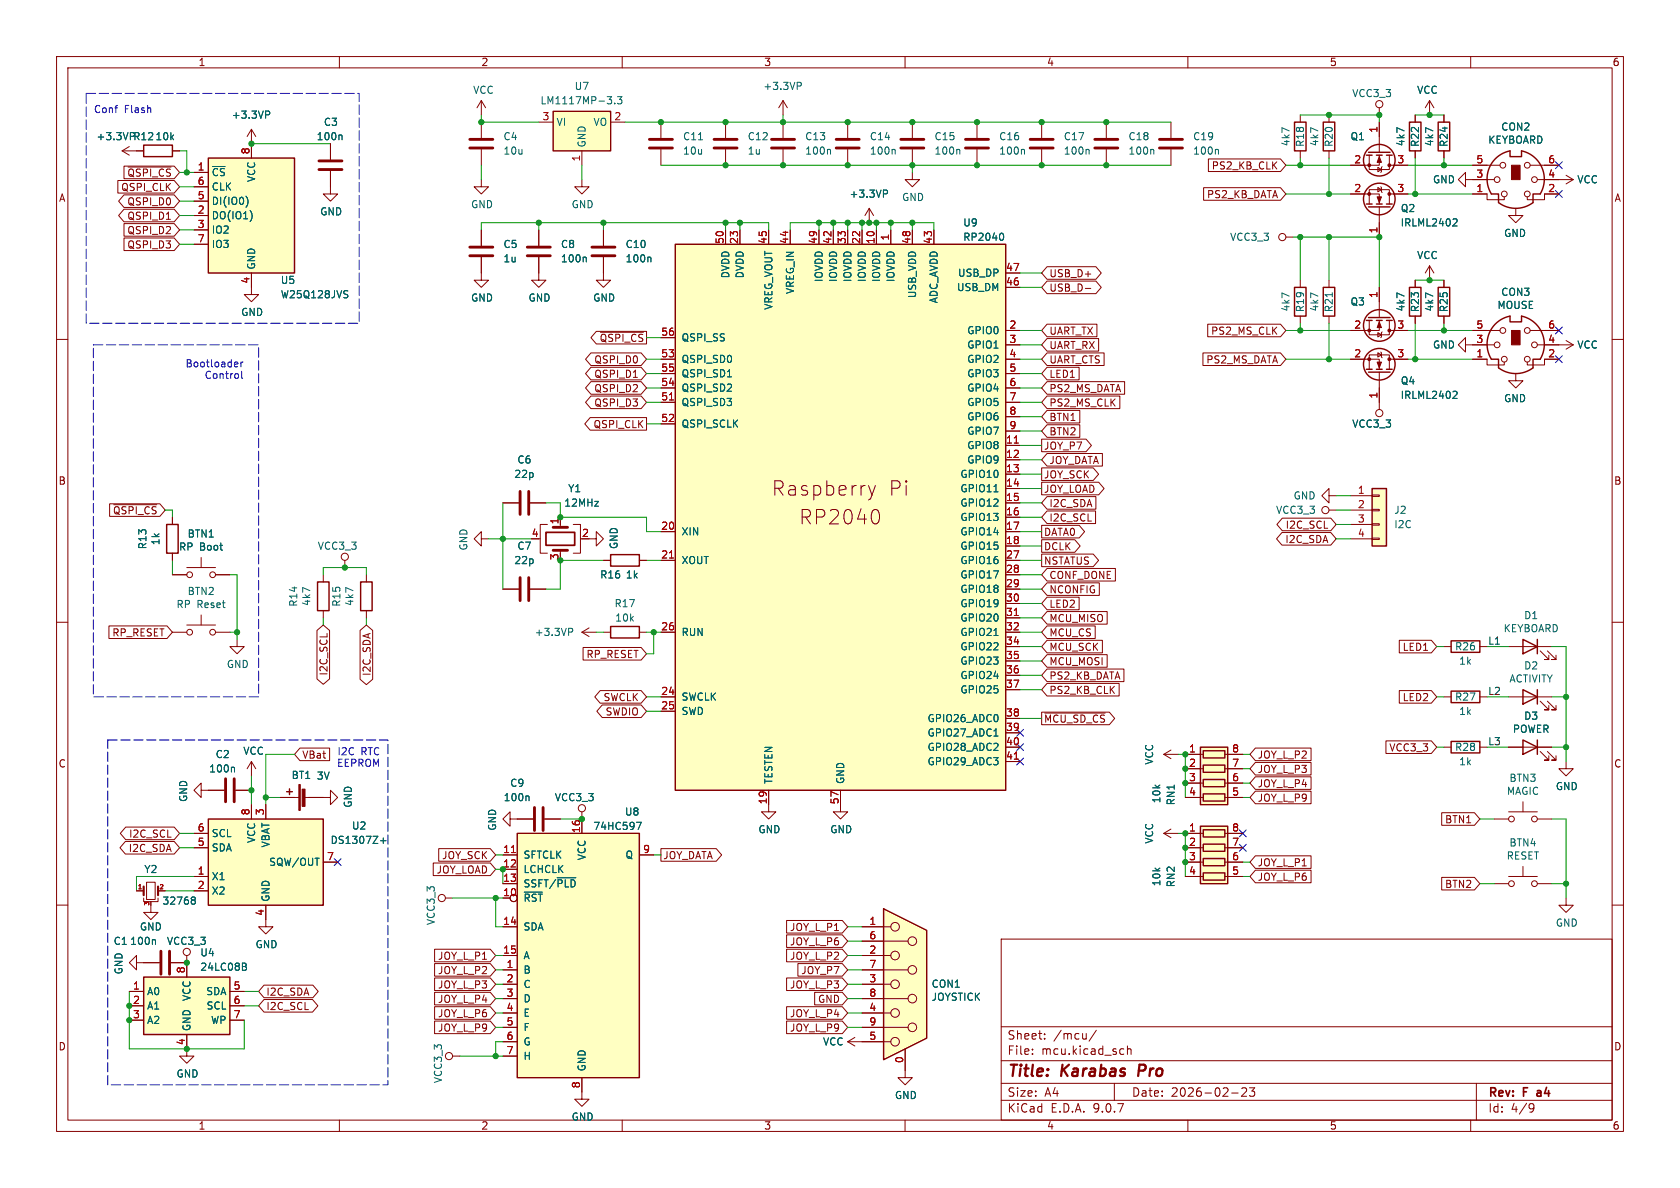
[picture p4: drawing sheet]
<svg xmlns="http://www.w3.org/2000/svg" width="297mm" height="210mm" viewBox="0 0 297 210" stroke-linecap="round" stroke-linejoin="round" font-family="sans-serif">
<defs><g id="words">
<g font-size="3.5" fill="#840000">
<text x="136.4" y="87.9">Raspberry</text>
<text x="157" y="87.9">Pi</text>
<text x="141.2" y="92.9">RP2040</text>
</g>
<g font-size="2.8" fill="#840000">
<text x="178" y="190.9">Title:</text>
<text x="187.7" y="190.9">Karabas</text>
<text x="202.1" y="190.9">Pro</text>
</g>
<g font-size="2.1" fill="#840000">
<text x="178" y="184">Sheet:</text>
<text x="186.2" y="184">/mcu/</text>
<text x="178" y="186.7">File:</text>
<text x="184.1" y="186.7">mcu.kicad_sch</text>
<text x="178" y="196.9">KiCad</text>
<text x="178" y="194.1">Size:</text>
<text x="184.7" y="194.1">A4</text>
<text x="185.7" y="196.9">E.D.A.</text>
<text x="193.3" y="196.9">9.0.7</text>
<text x="200" y="194.1">Date:</text>
<text x="207" y="194.1">2026-02-23</text>
<text x="263" y="194.3">Rev:</text>
<text x="263" y="196.9">Id:</text>
<text x="267.1" y="196.9">4/9</text>
<text x="269.4" y="194.3">F</text>
<text x="272.4" y="194.3">a4</text>
</g>
<g font-size="1.8" fill="#840000">
<text x="35" y="11.9">1</text>
<text x="85" y="11.9">2</text>
<text x="135" y="11.9">3</text>
<text x="185" y="11.9">4</text>
<text x="235" y="11.9">5</text>
<text x="285" y="11.9">6</text>
<text x="10.3" y="35.9">A</text>
<text x="21.3" y="34">QSPI_CLK</text>
<text x="22.4" y="31.4">~{QSPI_CS}</text>
<text x="213.3" y="35.2">PS2_KB_DATA</text>
<text x="214.1" y="30.2">PS2_KB_CLK</text>
<text x="285.3" y="35.9">A</text>
<text x="22.4" y="39.1">QSPI_D1</text>
<text x="22.4" y="36.5">QSPI_D0</text>
<text x="22.4" y="41.6">QSPI_D2</text>
<text x="22.4" y="44.1">QSPI_D3</text>
<text x="185.4" y="49.2">USB_D+</text>
<text x="185.4" y="51.8">USB_D-</text>
<text x="185.4" y="59.4">UART_TX</text>
<text x="214" y="59.4">PS2_MS_CLK</text>
<text x="105" y="64.5">QSPI_D0</text>
<text x="105.9" y="60.6">~{QSPI_CS}</text>
<text x="185.4" y="64.5">UART_CTS</text>
<text x="185.4" y="61.9">UART_RX</text>
<text x="213.2" y="64.5">PS2_MS_DATA</text>
<text x="105" y="67">QSPI_D1</text>
<text x="105" y="69.5">QSPI_D2</text>
<text x="185.4" y="67">LED1</text>
<text x="185.4" y="69.5">PS2_MS_DATA</text>
<text x="104.8" y="75.9">QSPI_CLK</text>
<text x="105" y="72.1">QSPI_D3</text>
<text x="185.4" y="77.2">BTN2</text>
<text x="185.4" y="74.6">BTN1</text>
<text x="185.4" y="72.1">PS2_MS_CLK</text>
<text x="184.5" y="79.7">JOY_P7</text>
<text x="185.4" y="82.2">JOY_DATA</text>
<text x="10.3" y="85.9">B</text>
<text x="184.5" y="87.3">JOY_LOAD</text>
<text x="184.5" y="84.8">JOY_SCK</text>
<text x="185.4" y="89.9">I2C_SDA</text>
<text x="285.3" y="85.9">B</text>
<text x="19.9" y="91.1">~{QSPI_CS}</text>
<text x="184.5" y="94.9">DATA0</text>
<text x="185.4" y="92.4">I2C_SCL</text>
<text x="227.2" y="93.7">I2C_SCL</text>
<text x="184.5" y="100">NSTATUS</text>
<text x="184.5" y="97.5">DCLK</text>
<text x="227.1" y="96.2">I2C_SDA</text>
<text x="185.4" y="107.6">LED2</text>
<text x="185.4" y="105.1">NCONFIG</text>
<text x="185.4" y="102.6">CONF_DONE</text>
<text x="19.8" y="112.7">RP_RESET</text>
<text x="185.4" y="110.2">MCU_MISO</text>
<text x="185.4" y="112.7">MCU_CS</text>
<text x="58.1" y="119.5" transform="rotate(-90 58.1 119.5)">I2C_SCL</text>
<text x="65.7" y="119.6" transform="rotate(-90 65.7 119.6)">I2C_SDA</text>
<text x="103.6" y="116.5">RP_RESET</text>
<text x="185.4" y="115.3">MCU_SCK</text>
<text x="185.4" y="117.8">MCU_MOSI</text>
<text x="247.9" y="115.3">LED1</text>
<text x="106.6" y="124.1">SWCLK</text>
<text x="185.4" y="120.3">PS2_KB_DATA</text>
<text x="185.4" y="122.9">PS2_KB_CLK</text>
<text x="247.9" y="124.1">LED2</text>
<text x="107" y="126.7">SWDIO</text>
<text x="184.5" y="128">~{MCU_SD_CS}</text>
<text x="10.3" y="135.9">C</text>
<text x="53.3" y="134.3">VBat</text>
<text x="222.2" y="136.8">JOY_L_P3</text>
<text x="222.2" y="134.3">JOY_L_P2</text>
<text x="245.5" y="133">VCC3_3</text>
<text x="285.3" y="135.9">C</text>
<text x="222.2" y="139.4">JOY_L_P4</text>
<text x="222.2" y="141.9">JOY_L_P9</text>
<text x="22.7" y="148.3">I2C_SCL</text>
<text x="255.4" y="145.7">BTN1</text>
<text x="22.7" y="150.8">I2C_SDA</text>
<text x="77.1" y="154.6">JOY_LOAD</text>
<text x="78.1" y="152.1">JOY_SCK</text>
<text x="117.2" y="152.1">JOY_DATA</text>
<text x="222.2" y="153.4">JOY_L_P1</text>
<text x="222.2" y="155.9">JOY_L_P6</text>
<text x="255.4" y="157.2">BTN2</text>
<text x="139.6" y="167.3">JOY_L_P6</text>
<text x="139.6" y="164.8">JOY_L_P1</text>
<text x="77.3" y="169.9">JOY_L_P1</text>
<text x="77.3" y="172.4">JOY_L_P2</text>
<text x="139.6" y="169.9">JOY_L_P2</text>
<text x="141.6" y="172.4">JOY_P7</text>
<text x="47" y="178.8">I2C_SCL</text>
<text x="47" y="176.2">I2C_SDA</text>
<text x="77.3" y="177.5">JOY_L_P4</text>
<text x="77.3" y="174.9">JOY_L_P3</text>
<text x="139.6" y="174.9">JOY_L_P3</text>
<text x="144.5" y="177.5">GND</text>
<text x="10.3" y="185.9">D</text>
<text x="77.3" y="182.6">JOY_L_P9</text>
<text x="77.3" y="180">JOY_L_P6</text>
<text x="139.6" y="180">JOY_L_P4</text>
<text x="139.6" y="182.6">JOY_L_P9</text>
<text x="285.3" y="185.9">D</text>
<text x="35" y="199.9">1</text>
<text x="85" y="199.9">2</text>
<text x="135" y="199.9">3</text>
<text x="185" y="199.9">4</text>
<text x="235" y="199.9">5</text>
<text x="285" y="199.9">6</text>
</g>
<g font-size="1.8" fill="#006464">
<text x="83.6" y="16.8">VCC</text>
<text x="101.5" y="16.1">U7</text>
<text x="134.9" y="16.1">+3.3VP</text>
<text x="239" y="17.4">VCC3_3</text>
<text x="250.4" y="16.8">VCC</text>
<text x="40.9" y="21.2">+3.3VP</text>
<text x="57.2" y="22.5">C3</text>
<text x="95.5" y="18.6">LM1117MP-3.3</text>
<text x="98.3" y="22.5">VI</text>
<text x="104.8" y="22.5">VO</text>
<text x="265.3" y="23.3">CON2</text>
<text x="17" y="25">+3.3VP R12</text>
<text x="27.4" y="25">10k</text>
<text x="55.9" y="25">100n</text>
<text x="88.9" y="25">C4</text>
<text x="88.9" y="27.5">10u</text>
<text x="103.7" y="26.2" transform="rotate(-90 103.7 26.2)">GND</text>
<text x="120.7" y="25">C11</text>
<text x="120.7" y="27.5">10u</text>
<text x="132.1" y="27.5">1u</text>
<text x="132.1" y="25">C12</text>
<text x="142.2" y="27.5">100n</text>
<text x="142.2" y="25">C13</text>
<text x="153.7" y="27.5">100n</text>
<text x="153.7" y="25">C14</text>
<text x="165.1" y="27.5">100n</text>
<text x="165.1" y="25">C15</text>
<text x="176.5" y="27.5">100n</text>
<text x="176.5" y="25">C16</text>
<text x="188" y="27.5">100n</text>
<text x="188" y="25">C17</text>
<text x="199.4" y="27.5">100n</text>
<text x="199.4" y="25">C18</text>
<text x="210.8" y="27.5">100n</text>
<text x="210.8" y="25">C19</text>
<text x="228.2" y="26" transform="rotate(-90 228.2 26)">4k7</text>
<text x="230.7" y="26.1" transform="rotate(-90 230.7 26.1)">R18</text>
<text x="233.3" y="26" transform="rotate(-90 233.3 26)">4k7</text>
<text x="235.8" y="26.1" transform="rotate(-90 235.8 26.1)">R20</text>
<text x="238.7" y="25">Q1</text>
<text x="248.5" y="26" transform="rotate(-90 248.5 26)">4k7</text>
<text x="251.1" y="26.1" transform="rotate(-90 251.1 26.1)">R22</text>
<text x="253.6" y="26" transform="rotate(-90 253.6 26)">4k7</text>
<text x="256.1" y="26.1" transform="rotate(-90 256.1 26.1)">R24</text>
<text x="263" y="25.6">KEYBOARD</text>
<text x="37.3" y="31.3">~{CS}</text>
<text x="37.3" y="33.9">CLK</text>
<text x="45.3" y="32.3" transform="rotate(-90 45.3 32.3)">VCC</text>
<text x="150.1" y="35.2">+3.3VP</text>
<text x="159.4" y="35.7">GND</text>
<text x="253.2" y="32.6">GND</text>
<text x="278.8" y="32.6">VCC</text>
<text x="37.3" y="36.4">DI(IO0)</text>
<text x="37.3" y="39">DO(IO1)</text>
<text x="37.3" y="41.5">IO2</text>
<text x="56.5" y="38.3">GND</text>
<text x="83.2" y="37">GND</text>
<text x="101" y="37">GND</text>
<text x="170.2" y="40.2">U9</text>
<text x="247.5" y="40.2">IRLML2402</text>
<text x="247.5" y="37.7">Q2</text>
<text x="37.3" y="44">IO3</text>
<text x="45.3" y="47.8" transform="rotate(-90 45.3 47.8)">GND</text>
<text x="88.9" y="44">C5</text>
<text x="88.9" y="46.6">1u</text>
<text x="99.1" y="44">C8</text>
<text x="99.1" y="46.6">100n</text>
<text x="110.5" y="46.6">100n</text>
<text x="110.5" y="44">C10</text>
<text x="170.2" y="42.8">RP2040</text>
<text x="217.4" y="42.8">VCC3_3</text>
<text x="250.4" y="46">VCC</text>
<text x="265.8" y="42.1">GND</text>
<text x="49.5" y="52.9">W25Q128JVS</text>
<text x="49.5" y="50.4">U5</text>
<text x="83.2" y="53.5">GND</text>
<text x="93.3" y="53.5">GND</text>
<text x="104.8" y="53.5">GND</text>
<text x="129.1" y="49.3" transform="rotate(-90 129.1 49.3)">DVDD</text>
<text x="131.7" y="49.3" transform="rotate(-90 131.7 49.3)">DVDD</text>
<text x="140.6" y="52.1" transform="rotate(-90 140.6 52.1)">VREG_IN</text>
<text x="145.6" y="50" transform="rotate(-90 145.6 50)">IOVDD</text>
<text x="148.2" y="50" transform="rotate(-90 148.2 50)">IOVDD</text>
<text x="150.7" y="50" transform="rotate(-90 150.7 50)">IOVDD</text>
<text x="153.3" y="50" transform="rotate(-90 153.3 50)">IOVDD</text>
<text x="155.8" y="50" transform="rotate(-90 155.8 50)">IOVDD</text>
<text x="158.3" y="50" transform="rotate(-90 158.3 50)">IOVDD</text>
<text x="162.2" y="52.8" transform="rotate(-90 162.2 52.8)">USB_VDD</text>
<text x="166" y="53.7" transform="rotate(-90 166 53.7)">ADC_AVDD</text>
<text x="169.1" y="51.7">USB_DM</text>
<text x="169.3" y="49.1">USB_DP</text>
<text x="265.3" y="52.5">CON3</text>
<text x="42.5" y="56.1">GND</text>
<text x="136.8" y="54.9" transform="rotate(-90 136.8 54.9)">VREG_VOUT</text>
<text x="170.9" y="59.3">GPIO0</text>
<text x="228.2" y="55.2" transform="rotate(-90 228.2 55.2)">4k7</text>
<text x="230.7" y="55.3" transform="rotate(-90 230.7 55.3)">R19</text>
<text x="233.3" y="55.2" transform="rotate(-90 233.3 55.2)">4k7</text>
<text x="235.8" y="55.3" transform="rotate(-90 235.8 55.3)">R21</text>
<text x="238.7" y="54.2">Q3</text>
<text x="248.5" y="55.2" transform="rotate(-90 248.5 55.2)">4k7</text>
<text x="251.1" y="55.3" transform="rotate(-90 251.1 55.3)">R23</text>
<text x="253.6" y="55.2" transform="rotate(-90 253.6 55.2)">4k7</text>
<text x="256.1" y="55.3" transform="rotate(-90 256.1 55.3)">R25</text>
<text x="264.6" y="54.8">MOUSE</text>
<text x="120.4" y="60.6">QSPI_SS</text>
<text x="120.4" y="64.4">QSPI_SD0</text>
<text x="170.9" y="61.8">GPIO1</text>
<text x="170.9" y="64.4">GPIO2</text>
<text x="253.2" y="61.8">GND</text>
<text x="278.8" y="61.8">VCC</text>
<text x="120.4" y="66.9">QSPI_SD1</text>
<text x="120.4" y="69.4">QSPI_SD2</text>
<text x="120.4" y="72">QSPI_SD3</text>
<text x="170.9" y="66.9">GPIO3</text>
<text x="170.9" y="69.4">GPIO4</text>
<text x="170.9" y="72">GPIO5</text>
<text x="247.5" y="70.7">IRLML2402</text>
<text x="247.5" y="68.2">Q4</text>
<text x="265.8" y="71.3">GND</text>
<text x="120.4" y="75.8">QSPI_SCLK</text>
<text x="170.9" y="74.5">GPIO6</text>
<text x="170.9" y="77.1">GPIO7</text>
<text x="239" y="75.8">VCC3_3</text>
<text x="91.4" y="82.1">C6</text>
<text x="170.9" y="79.6">GPIO8</text>
<text x="170.9" y="82.1">GPIO9</text>
<text x="90.8" y="84.7">22p</text>
<text x="99.7" y="89.8">12MHz</text>
<text x="100.3" y="87.2">Y1</text>
<text x="169.7" y="84.7">GPIO10</text>
<text x="169.7" y="87.2">GPIO11</text>
<text x="169.7" y="89.8">GPIO12</text>
<text x="228.6" y="88.5">GND</text>
<text x="33.1" y="95.2">BTN1</text>
<text x="120.4" y="94.8">XIN</text>
<text x="169.7" y="92.3">GPIO13</text>
<text x="169.7" y="94.8">GPIO14</text>
<text x="225.5" y="91">VCC3_3</text>
<text x="246.4" y="91">J2</text>
<text x="246.4" y="93.6">I2C</text>
<text x="26.1" y="97.2" transform="rotate(-90 26.1 97.2)">R13</text>
<text x="28.4" y="96.5" transform="rotate(-90 28.4 96.5)">1k</text>
<text x="31.6" y="97.5">RP</text>
<text x="35.3" y="97.5">Boot</text>
<text x="56.1" y="97.4">VCC3_3</text>
<text x="82.8" y="97.4" transform="rotate(-90 82.8 97.4)">GND</text>
<text x="90.8" y="99.9">22p</text>
<text x="91.4" y="97.4">C7</text>
<text x="109.4" y="97.2" transform="rotate(-90 109.4 97.2)">GND</text>
<text x="120.4" y="99.9">XOUT</text>
<text x="169.7" y="97.4">GPIO15</text>
<text x="169.7" y="99.9">GPIO16</text>
<text x="31.1" y="107.7">RP</text>
<text x="33.1" y="105.4">BTN2</text>
<text x="34.8" y="107.7">Reset</text>
<text x="52.8" y="107.4" transform="rotate(-90 52.8 107.4)">R14</text>
<text x="55.1" y="107.2" transform="rotate(-90 55.1 107.2)">4k7</text>
<text x="60.4" y="107.4" transform="rotate(-90 60.4 107.4)">R15</text>
<text x="62.7" y="107.2" transform="rotate(-90 62.7 107.2)">4k7</text>
<text x="106" y="102.5">R16</text>
<text x="108.5" y="107.5">R17</text>
<text x="110.5" y="102.5">1k</text>
<text x="169.7" y="102.5">GPIO17</text>
<text x="169.7" y="105">GPIO18</text>
<text x="169.7" y="107.5">GPIO19</text>
<text x="94.4" y="112.6">+3.3VP</text>
<text x="108.7" y="110.1">10k</text>
<text x="120.4" y="112.6">RUN</text>
<text x="169.7" y="110.1">GPIO20</text>
<text x="169.7" y="112.6">GPIO21</text>
<text x="265.7" y="112">KEYBOARD</text>
<text x="269.3" y="109.7">D1</text>
<text x="40" y="118.3">GND</text>
<text x="169.7" y="115.2">GPIO22</text>
<text x="169.7" y="117.7">GPIO23</text>
<text x="257.1" y="115.2">R26</text>
<text x="257.9" y="117.7">1k</text>
<text x="269.3" y="118.5">D2</text>
<text x="120.4" y="124.1">SWCLK</text>
<text x="169.7" y="120.2">GPIO24</text>
<text x="169.7" y="122.8">GPIO25</text>
<text x="257.1" y="124.1">R27</text>
<text x="266.7" y="120.9">ACTIVITY</text>
<text x="120.4" y="126.6">SWD</text>
<text x="163.9" y="127.9">GPIO26_ADC0</text>
<text x="163.9" y="130.4">GPIO27_ADC1</text>
<text x="257.9" y="126.6">1k</text>
<text x="267.4" y="129.7">POWER</text>
<text x="269.3" y="127.4">D3</text>
<text x="36.9" y="136.8">100n</text>
<text x="38" y="134.2">C2</text>
<text x="42.9" y="133.6">VCC</text>
<text x="51.5" y="137.9">BT1</text>
<text x="163.9" y="132.9">GPIO28_ADC2</text>
<text x="163.9" y="135.5">GPIO29_ADC3</text>
<text x="204.1" y="135.3" transform="rotate(-90 204.1 135.3)">VCC</text>
<text x="257.1" y="132.9">R28</text>
<text x="257.9" y="135.5">1k</text>
<text x="33.3" y="141.9" transform="rotate(-90 33.3 141.9)">GND</text>
<text x="55.9" y="138">3V</text>
<text x="62.4" y="142.9" transform="rotate(-90 62.4 142.9)">GND</text>
<text x="88.9" y="141.8">100n</text>
<text x="90.1" y="139.3">C9</text>
<text x="98" y="141.8">VCC3_3</text>
<text x="136.8" y="138.7" transform="rotate(-90 136.8 138.7)">TESTEN</text>
<text x="149.5" y="138.7" transform="rotate(-90 149.5 138.7)">GND</text>
<text x="205.3" y="142.1" transform="rotate(-90 205.3 142.1)">10k</text>
<text x="207.9" y="142.5" transform="rotate(-90 207.9 142.5)">RN1</text>
<text x="266.3" y="140.7">MAGIC</text>
<text x="266.7" y="138.4">BTN3</text>
<text x="275" y="139.9">GND</text>
<text x="37.3" y="148.2">SCL</text>
<text x="45.3" y="149.1" transform="rotate(-90 45.3 149.1)">VCC</text>
<text x="47.9" y="149.9" transform="rotate(-90 47.9 149.9)">VBAT</text>
<text x="58.3" y="149.4">DS1307Z+</text>
<text x="62.1" y="146.8">U2</text>
<text x="87.9" y="146.9" transform="rotate(-90 87.9 146.9)">GND</text>
<text x="104.8" y="146.9">74HC597</text>
<text x="110.4" y="144.4">U8</text>
<text x="134" y="147.5">GND</text>
<text x="146.7" y="147.5">GND</text>
<text x="204.1" y="149.2" transform="rotate(-90 204.1 149.2)">VCC</text>
<text x="266.7" y="149.8">BTN4</text>
<text x="25.4" y="154.5">Y2</text>
<text x="37.3" y="150.7">SDA</text>
<text x="37.3" y="155.8">X1</text>
<text x="47.5" y="153.3">SQW/OUT</text>
<text x="92.5" y="152">SFTCLK</text>
<text x="92.5" y="154.5">LCHCLK</text>
<text x="103.7" y="152.2" transform="rotate(-90 103.7 152.2)">VCC</text>
<text x="110.5" y="152">Q</text>
<text x="266.3" y="152.1">RESET</text>
<text x="28.6" y="160.1">32768</text>
<text x="37.3" y="158.3">X2</text>
<text x="47.9" y="159.5" transform="rotate(-90 47.9 159.5)">GND</text>
<text x="92.5" y="157.1">SSFT/~{PLD}</text>
<text x="92.5" y="159.6">~{RST}</text>
<text x="205.3" y="156.8" transform="rotate(-90 205.3 156.8)">10k</text>
<text x="207.9" y="156.9" transform="rotate(-90 207.9 156.9)">RN2</text>
<text x="20" y="167.2">C1</text>
<text x="22.9" y="167.2">100n</text>
<text x="24.6" y="164.7">GND</text>
<text x="29.4" y="167.2">VCC3_3</text>
<text x="45.1" y="167.8">GND</text>
<text x="77.1" y="163.6" transform="rotate(-90 77.1 163.6)">VCC3_3</text>
<text x="92.5" y="164.7">SDA</text>
<text x="275" y="164">GND</text>
<text x="21.9" y="172.3" transform="rotate(-90 21.9 172.3)">GND</text>
<text x="35.3" y="171.8">24LC08B</text>
<text x="35.3" y="169.3">U4</text>
<text x="92.5" y="169.8">A</text>
<text x="92.5" y="172.3">B</text>
<text x="25.9" y="176.1">A0</text>
<text x="25.9" y="178.7">A1</text>
<text x="33.9" y="177.1" transform="rotate(-90 33.9 177.1)">VCC</text>
<text x="36.4" y="176.1">SDA</text>
<text x="36.4" y="178.7">SCL</text>
<text x="92.5" y="174.9">C</text>
<text x="92.5" y="177.4">D</text>
<text x="92.5" y="179.9">E</text>
<text x="164.6" y="174.8">CON1</text>
<text x="164.6" y="177.1">JOYSTICK</text>
<text x="25.9" y="181.2">A2</text>
<text x="33.9" y="182.4" transform="rotate(-90 33.9 182.4)">GND</text>
<text x="37.2" y="181.2">WP</text>
<text x="92.5" y="182.5">F</text>
<text x="92.5" y="185">G</text>
<text x="145.4" y="185">VCC</text>
<text x="31.1" y="190.7">GND</text>
<text x="78.3" y="191.6" transform="rotate(-90 78.3 191.6)">VCC3_3</text>
<text x="92.5" y="187.6">H</text>
<text x="103.7" y="189.5" transform="rotate(-90 103.7 189.5)">GND</text>
<text x="158.1" y="194.5">GND</text>
<text x="101" y="198.3">GND</text>
</g>
<g font-size="1.8" fill="#0000c2">
<text x="16.5" y="20.1">Conf</text>
<text x="22" y="20.1">Flash</text>
<text x="32.7" y="65">Bootloader</text>
<text x="36.1" y="67.1">Control</text>
<text x="59.5" y="135.6">EEPROM</text>
<text x="59.5" y="133.6">I2C</text>
<text x="63.8" y="133.6">RTC</text>
</g>
<g font-size="1.8" fill="#a90000">
<text x="95.8" y="21.3">3</text>
<text x="108.5" y="21.3">2</text>
<text x="243.6" y="23.6" transform="rotate(-90 243.6 23.6)">1</text>
<text x="44.2" y="27.4" transform="rotate(-90 44.2 27.4)">8</text>
<text x="102.6" y="28.6" transform="rotate(-90 102.6 28.6)">1</text>
<text x="239.3" y="29">2</text>
<text x="246.9" y="29">3</text>
<text x="260.9" y="29">5</text>
<text x="273.6" y="29">6</text>
<text x="34.9" y="30.2">1</text>
<text x="34.9" y="32.8">6</text>
<text x="34.9" y="35.3">5</text>
<text x="239.3" y="34">2</text>
<text x="246.9" y="34">3</text>
<text x="260.9" y="31.5">3</text>
<text x="260.9" y="34">1</text>
<text x="273.6" y="31.5">4</text>
<text x="273.6" y="34">2</text>
<text x="34.9" y="37.8">2</text>
<text x="34.9" y="40.4">3</text>
<text x="243.6" y="41.3" transform="rotate(-90 243.6 41.3)">1</text>
<text x="34.9" y="42.9">7</text>
<text x="128" y="43.2" transform="rotate(-90 128 43.2)">50</text>
<text x="130.6" y="43.2" transform="rotate(-90 130.6 43.2)">23</text>
<text x="135.6" y="43.2" transform="rotate(-90 135.6 43.2)">45</text>
<text x="139.4" y="43.2" transform="rotate(-90 139.4 43.2)">44</text>
<text x="144.5" y="43.2" transform="rotate(-90 144.5 43.2)">49</text>
<text x="147.1" y="43.2" transform="rotate(-90 147.1 43.2)">42</text>
<text x="149.6" y="43.2" transform="rotate(-90 149.6 43.2)">33</text>
<text x="152.1" y="43.2" transform="rotate(-90 152.1 43.2)">22</text>
<text x="154.7" y="43.2" transform="rotate(-90 154.7 43.2)">10</text>
<text x="157.2" y="42.6" transform="rotate(-90 157.2 42.6)">1</text>
<text x="161" y="43.2" transform="rotate(-90 161 43.2)">48</text>
<text x="164.8" y="43.2" transform="rotate(-90 164.8 43.2)">43</text>
<text x="44.2" y="50.2" transform="rotate(-90 44.2 50.2)">4</text>
<text x="177.8" y="48">47</text>
<text x="177.8" y="50.5">46</text>
<text x="243.6" y="52.8" transform="rotate(-90 243.6 52.8)">1</text>
<text x="116.8" y="59.4">56</text>
<text x="178.4" y="58.2">2</text>
<text x="239.3" y="58.2">2</text>
<text x="246.9" y="58.2">3</text>
<text x="260.9" y="58.2">5</text>
<text x="273.6" y="58.2">6</text>
<text x="116.8" y="63.2">53</text>
<text x="116.8" y="65.8">55</text>
<text x="178.4" y="60.7">3</text>
<text x="178.4" y="63.2">4</text>
<text x="178.4" y="65.8">5</text>
<text x="239.3" y="63.2">2</text>
<text x="246.9" y="63.2">3</text>
<text x="260.9" y="60.7">3</text>
<text x="260.9" y="63.2">1</text>
<text x="273.6" y="60.7">4</text>
<text x="273.6" y="63.2">2</text>
<text x="116.8" y="68.3">54</text>
<text x="116.8" y="70.9">51</text>
<text x="178.4" y="68.3">6</text>
<text x="178.4" y="70.9">7</text>
<text x="243.6" y="70.6" transform="rotate(-90 243.6 70.6)">1</text>
<text x="116.8" y="74.7">52</text>
<text x="178.4" y="73.4">8</text>
<text x="178.4" y="75.9">9</text>
<text x="177.8" y="78.5">11</text>
<text x="177.8" y="81">12</text>
<text x="177.8" y="83.6">13</text>
<text x="177.8" y="86.1">14</text>
<text x="177.8" y="88.6">15</text>
<text x="240" y="87.4">1</text>
<text x="240" y="89.9">2</text>
<text x="93.9" y="95">4</text>
<text x="98.8" y="92.8" transform="rotate(-90 98.8 92.8)">1</text>
<text x="102.8" y="95">2</text>
<text x="116.8" y="93.7">20</text>
<text x="177.8" y="91.2">16</text>
<text x="177.8" y="93.7">17</text>
<text x="240" y="92.5">3</text>
<text x="240" y="95">4</text>
<text x="98.8" y="99.1" transform="rotate(-90 98.8 99.1)">3</text>
<text x="116.8" y="98.8">21</text>
<text x="177.8" y="96.3">18</text>
<text x="177.8" y="98.8">27</text>
<text x="177.8" y="101.3">28</text>
<text x="177.8" y="103.9">29</text>
<text x="177.8" y="106.4">30</text>
<text x="116.8" y="111.5">26</text>
<text x="177.8" y="109">31</text>
<text x="177.8" y="111.5">32</text>
<text x="177.8" y="114">34</text>
<text x="177.8" y="116.6">35</text>
<text x="177.8" y="119.1">36</text>
<text x="116.8" y="122.9">24</text>
<text x="116.8" y="125.5">25</text>
<text x="177.8" y="121.7">37</text>
<text x="177.8" y="126.7">38</text>
<text x="177.8" y="129.3">39</text>
<text x="177.8" y="131.8">40</text>
<text x="177.8" y="134.4">41</text>
<text x="210.1" y="133.1">1</text>
<text x="210.1" y="135.6">2</text>
<text x="217.7" y="133.1">8</text>
<text x="217.7" y="135.6">7</text>
<text x="135.6" y="142.3" transform="rotate(-90 135.6 142.3)">19</text>
<text x="148.3" y="142.3" transform="rotate(-90 148.3 142.3)">57</text>
<text x="210.1" y="138.2">3</text>
<text x="210.1" y="140.7">4</text>
<text x="217.7" y="138.2">6</text>
<text x="217.7" y="140.7">5</text>
<text x="34.9" y="147.1">6</text>
<text x="34.9" y="149.6">5</text>
<text x="44.2" y="144.2" transform="rotate(-90 44.2 144.2)">8</text>
<text x="46.7" y="144.2" transform="rotate(-90 46.7 144.2)">3</text>
<text x="102.6" y="147.4" transform="rotate(-90 102.6 147.4)">16</text>
<text x="210.1" y="147.1">1</text>
<text x="210.1" y="149.6">2</text>
<text x="217.7" y="147.1">8</text>
<text x="217.7" y="149.6">7</text>
<text x="34.9" y="154.7">1</text>
<text x="57.7" y="152.1">7</text>
<text x="88.9" y="150.9">11</text>
<text x="88.9" y="153.4">12</text>
<text x="88.9" y="156">13</text>
<text x="113.6" y="150.9">9</text>
<text x="210.1" y="152.1">3</text>
<text x="210.1" y="154.7">4</text>
<text x="217.7" y="152.1">6</text>
<text x="217.7" y="154.7">5</text>
<text x="34.9" y="157.2">2</text>
<text x="46.7" y="162" transform="rotate(-90 46.7 162)">4</text>
<text x="88.9" y="158.5">10</text>
<text x="88.9" y="163.6">14</text>
<text x="153.6" y="163.6">1</text>
<text x="153.6" y="166.1">6</text>
<text x="32.8" y="172.2" transform="rotate(-90 32.8 172.2)">8</text>
<text x="88.9" y="168.7">15</text>
<text x="89.5" y="171.2">1</text>
<text x="89.5" y="173.7">2</text>
<text x="153.6" y="168.7">2</text>
<text x="153.6" y="171.2">7</text>
<text x="153.6" y="173.7">3</text>
<text x="23.4" y="175">1</text>
<text x="23.4" y="177.5">2</text>
<text x="41.2" y="175">5</text>
<text x="41.2" y="177.5">6</text>
<text x="89.5" y="176.3">3</text>
<text x="89.5" y="178.8">4</text>
<text x="153.6" y="176.3">8</text>
<text x="153.6" y="178.8">4</text>
<text x="23.4" y="180.1">3</text>
<text x="32.8" y="184.9" transform="rotate(-90 32.8 184.9)">4</text>
<text x="41.2" y="180.1">7</text>
<text x="89.5" y="181.4">5</text>
<text x="89.5" y="183.9">6</text>
<text x="153.6" y="181.4">9</text>
<text x="153.6" y="183.9">5</text>
<text x="89.5" y="186.4">7</text>
<text x="159.8" y="188" transform="rotate(-90 159.8 188)">0</text>
<text x="102.6" y="192.5" transform="rotate(-90 102.6 192.5)">8</text>
</g>
<g font-size="1.8" fill="#0f0f0f">
<text x="263" y="114">L1</text>
<text x="263" y="122.9">L2</text>
<text x="263" y="131.8">L3</text>
</g>
<g font-size="1.1" fill="#a90000">
<text x="24.2" y="157.2">1</text>
<text x="26.4" y="160.2" transform="rotate(-90 26.4 160.2)">3</text>
<text x="28.1" y="157.2">2</text>
</g>
</g></defs>
<g fill="none" stroke="#840000" stroke-width=".18">
<path d="M10 10h277v190h-277zM12 12h273v186h-273zM60 10v2M85.1 17.8v2.5M85.1 17.8l-.8 1.3M85.1 17.8l.8 1.3M110 10v2M160 10v2M210 10v2M260 10v2M85.1 31.8v1.2h1.3l-1.3 1.3-1.3-1.3h1.3M85.1 21.6v2.8"/>
<path d="M85.1 26.4v2.8M116.8 21.6v2.8M116.8 26.4v2.8M95.2 40.6v2.8M95.2 45.5v2.8M227.3 41.9h1.3M10 60h2M285 60h2M10 110h2M285 110h2M10 160h2M177 166h108v32h-108z"/>
<path d="M285 160h2M60 198v2M110 198v2M160 198v2M177 194.5h108M177 191.5h108M177 187.5h108M177 181.5h108M182.5 186.3v.1M182.5 185.5v.1M184.7 183.6v.1M184.7 182.8v.1"/>
<path d="M193.8 182.1l-1.3 2M197 191.5v3M198.2 185.4l.5 .1M198.7 186.3l-.5 .1M199.3 185.5l.2-.1 .4 .1 .1 .9M199.3 184.9v1.5M210 198v2M217.7 193.2h1.2M219.5 192.4l.6-.1 .2 .1 .1 .3-.9 1.1h.9M220.9 192.3h.9l-.5 .6 .4 .1v.7l-.2 .1h-.4l-.2-.1M260 198v2M261 191.5v6.5"/>
<path d="M270.6 195.1l.5 .1a.99 .99 0 0 1-.4 1.4h-.2M271.2 195.7l-.3 .3h-.3"/>
<circle cx="226.7" cy="41.9" r=".63"/>
</g>
<path d="M271.8 193.3v.4" fill="none" stroke="#840000" stroke-width=".3"/>
<path d="M201.5 188.2l-.3 2" fill="none" stroke="#840000" stroke-width=".4"/>
<path d="M83.1 24.6h4M83.1 26.2h4M114.8 24.6h4.1M114.8 26.2h4.1M93.2 43.7h4.1M93.2 45.2h4.1" fill="none" stroke="#840000" stroke-width=".51"/>
<path d="M123.5 24.7h.7M103.5 45.5l.1 .1v.7" fill="none" stroke="#006464" stroke-width=".18"/>
<path d="M97.8 19.7h10.1v7h-10.1z" fill="#ffffc2"/>
<g fill="none" stroke="#840000" stroke-width=".25">
<path d="M97.8 19.7h10.1v7h-10.1zM233.9 21.6h2.1v5.1h-2.1zM241.6 27.4h1M241.9 26.9h3.8M243.3 27.4h1M245.1 27.4h1M249.2 21.6h2v5.1h-2z"/>
<circle cx="243.8" cy="28.3" r="2.79"/>
</g>
<g fill="none" stroke="#840000" stroke-width=".18">
<path d="M138.4 17.8l-.7 1.3M138.4 17.8l.8 1.3M138.4 17.8v2.5M58.4 30.2v4.1h1.3l-1.3 1.3-1.3-1.3h1.3M58.4 25.4v2.8M95.2 21.6h2.6M102.9 31.8v1.2h1.2l-1.2 1.3-1.3-1.3h1.3M102.9 26.7v2.5M107.9 21.6h2.6M128.3 21.6v2.8M128.3 26.4v2.8M138.4 21.6v2.8"/>
<path d="M138.4 26.4v2.8M149.9 21.6v2.8M149.9 26.4v2.8M234.9 20.3v1.3M234.9 26.7v1.2M242.1 27.4v2.6h3.5v-2.6M243.6 29.6l.6 .4-.6 .4zM243.8 27.4v1.8h-5M243.8 21.6v5.3M244.3 29.5l-.1 .1v.8l-.1 .1M245.6 29.2h3.3M250.2 20.3v1.3"/>
<path d="M250.2 26.7v1.2M85.1 45.5v4h1.3l-1.3 1.3-1.3-1.3h1.3M85.1 40.6v2.8M95.2 48.3v1.2h1.3l-1.3 1.3-1.2-1.3h1.2M106.7 45.5v4h1.2l-1.2 1.3-1.3-1.3h1.3M106.7 40.6v2.8M30.5 111.8h2.5M33 110.5h5.1M35.6 108.7v1.8M38.1 111.8h2.5M24.1 157.5h1.3M25.4 158.8v.6h2.5v-.6"/>
<path d="M25.9 156h1.5v3h-1.5zM27.9 157.5h1.3M205.7 147.3l1.3 .8M205.7 147.3h2.6M207 146.6l-1.3 .7M26.7 160v1.3h1.2l-1.2 1.3-1.3-1.3h1.3"/>
<circle cx="33.5" cy="111.8" r=".51"/>
<circle cx="37.6" cy="111.8" r=".51"/>
</g>
<path d="M107.3 17.1h.8l-.4 .5M108.1 17.7v.5M108.7 18.2v.2M109.2 17.1h.7l-.4 .5 .4 .1v.5l-.2 .2-.5-.2M140.9 14.5h.5l.3 .3-.2 .4h-.6M60.3 23.9l.2 .1v.7M146.6 26.4l.2 .2v.6M158.1 26.4l.2 .2v.6M114.9 45.5l.2 .1v.7M34 158.6h.3l.2 .2-.2 .3M34 159.1h.3M34.3 159.1l.2 .3v.2l-.1 .2h-.4" fill="none" stroke="#006464" stroke-width=".18"/>
<path d="M56.4 30h4.1M56.4 28.4h4.1M126.2 24.6h4.1M126.2 26.2h4.1M136.4 24.6h4.1M136.4 26.2h4.1M147.8 24.6h4.1M147.8 26.2h4.1M83.1 43.7h4M83.1 45.2h4M104.6 43.7h4.1M104.6 45.2h4.1" fill="none" stroke="#840000" stroke-width=".51"/>
<g fill="#840000" stroke="#840000" stroke-width=".18">
<path d="M243.8 27.7l.4 1h-.7z"/>
<circle cx="245.6" cy="29.2" r=".25"/>
<circle cx="242.1" cy="29.2" r=".25"/>
</g>
<path d="M25.4 156.7v1.5M27.9 156.7v1.5" fill="none" stroke="#840000" stroke-width=".38"/>
<path d="M36.8 27.9h15.3v20.4h-15.3z" fill="#ffffc2"/>
<path d="M25.4 25.7h5.1v2h-5.1zM36.8 27.9h15.3v20.4h-15.3zM228.9 21.6h2v5.1h-2zM29.5 92.7h2v5.1h-2zM269.2 130.8l2.6 1.3-2.6 1.3zM271.8 130.8v2.6" fill="none" stroke="#840000" stroke-width=".25"/>
<g fill="none" stroke="#840000" stroke-width=".18">
<path d="M21.6 26.7l1.3 .7M21.6 26.7h3.8M22.9 25.9l-1.3 .8M30.5 26.7h1.2M34.3 30.5h2.5M34.3 33h2.5M34.3 35.6h2.5M34.3 38.1h2.5M44.4 22.9v5M44.4 22.9l-.7 1.2M44.4 22.9l.8 1.2M229.9 20.3v1.3"/>
<path d="M229.9 26.7v1.2M34.3 40.6h2.5M34.3 43.2h2.5M44.4 48.3v3.8h1.3l-1.3 1.2-1.2-1.2h1.2M30.5 91.4v1.3M30.5 97.8v1.3M35.6 98.6v1.7M61 99.1v1.2M30.5 101.6h2.5M33 100.3h5.1M38.1 101.6h2.5M41.9 113v1.3h1.3l-1.3 1.3-1.3-1.3h1.3"/>
<path d="M205.7 133.4l1.3 .7M205.7 133.4h2.6M207 132.6l-1.3 .8M266.7 132.1h7.6M272.3 132.8l1.5 1.6h-.8h.8v-.8M273.6 132.8l1.5 1.6h-.8h.8v-.8"/>
<circle cx="61" cy="98.4" r=".63"/>
<circle cx="33.5" cy="101.6" r=".51"/>
<circle cx="37.6" cy="101.6" r=".51"/>
</g>
<path d="M47 19.6h.4l.3 .3-.1 .3-.6 .1M43.5 34.7a1.49 1.49 0 0 1 0 1.9M44.5 37.8v.8M61 51.4h.5M61.3 52l.2 .3-.2 .3" fill="none" stroke="#006464" stroke-width=".18"/>
<path d="M212.2 132.1h4.8v10.1h-4.8z" fill="#ffffc2"/>
<g fill="none" stroke="#840000" stroke-width=".25">
<path d="M241.6 36.1h1M241.9 36.6h3.8M243.3 36.1h1M245.1 36.1h1M254.3 21.6h2v5.1h-2zM264.3 28.1l1-.8 1.7-.6v1h2v-1a5.1 5.1 0 0 1 3.3 7.6h-1.3v1.5a5.1 5.1 0 0 1-6.1 0v-1.5h-1.2a5.1 5.1 0 0 1 .6-6.2zM228.9 50.8h2v5.1h-2zM233.9 50.8h2.1v5.1h-2.1zM241.6 56.6h1M241.9 56.1h3.8M243.3 56.6h1M245.1 56.6h1"/>
<path d="M249.2 50.8h2v5.1h-2zM254.3 50.8h2v5.1h-2zM264.3 57.3l1-.8 1.7-.6v1h2v-1a5.1 5.1 0 0 1 3.3 7.6h-1.3v1.5a5.1 5.1 0 0 1-6.1 0v-1.5h-1.2a5.1 5.1 0 0 1 .6-6.2zM241.6 65.3h1M241.9 65.8h3.8M243.3 65.3h1M245.1 65.3h1M56.1 102.9h2.1v5.1h-2.1zM63.8 102.9h2v5.1h-2zM212.2 132.1h4.8v10.1h-4.8zM212.7 132.7h3.8v1.3h-3.8zM212.7 135.3h3.8v1.2h-3.8z"/>
<path d="M212.7 137.8h3.8v1.3h-3.8zM212.7 140.3h3.8v1.3h-3.8z"/>
<circle cx="243.8" cy="35.2" r="2.79"/>
<circle cx="243.8" cy="57.5" r="2.79"/>
<circle cx="243.8" cy="64.4" r="2.79"/>
</g>
<g fill="none" stroke="#840000" stroke-width=".18">
<path d="M243.8 19.1v1.2M252.7 17.8l.8 1.3M252.7 17.8l-.7 1.3M252.7 17.8v2.5M153.7 36.8l-.8 1.3M153.7 36.8l.7 1.3M153.7 36.8v2.6M161.3 21.6v2.8M161.3 26.4v2.8M172.7 21.6v2.8M172.7 26.4v2.8M184.1 21.6v2.8"/>
<path d="M184.1 26.4v2.8M195.6 21.6v2.8M195.6 26.4v2.8M207 21.6v2.8M207 26.4v2.8M238.8 34.3h5v1.8M242.1 36.1v-2.6h3.5v2.6M243.6 33.1l.6 .4-.6 .4zM243.8 36.6v5.3M244.1 33l.1 .1v.8l.1 .1M245.6 34.3h3.3M255.3 20.3v1.3"/>
<path d="M255.3 26.7v1.2M259.1 31.8v1.2l-1.3-1.2 1.3-1.3v1.3h5.1M260.3 34.3h2.6v1h3v-.5M260.3 29.2h4.9M268 36.8v1.3h-1.3l1.3 1.3 1.2-1.3h-1.2M270.5 29.2h5.1M271.8 31.8h6.3M275.6 34.3h-2.6v1h-3v-.5M276.9 31l1.2 .8M278.1 31.8l-1.2 .7M229.9 49.5v1.3M229.9 55.9v1.3"/>
<path d="M234.9 49.5v1.3M234.9 55.9v1.3M242.1 56.6v2.6h3.5v-2.6M243.6 58.8l.6 .4-.6 .4zM243.8 56.6v1.8h-5M243.8 50.8v5.3M244.3 58.7l-.1 .1v.8l-.1 .1M245.6 58.4h3.3M250.2 49.5v1.3M250.2 55.9v1.3M252.7 47v2.5M252.7 47l.8 1.3"/>
<path d="M252.7 47l-.7 1.3M255.3 49.5v1.3M255.3 55.9v1.3M260.3 58.4h4.9M270.5 58.4h5.1M238.8 63.5h5v1.8M242.1 65.3v-2.6h3.5v2.6M243.6 62.4l.6 .3-.6 .4zM243.8 65.8v5.3M244.1 62.2l.1 .2v.7l.1 .1M245.6 63.5h3.3M259.1 61v1.2l-1.3-1.2 1.3-1.3v1.3h5.1"/>
<path d="M260.3 63.5h2.6v1h3v-.5M268 66v1.3h-1.3l1.3 1.3 1.2-1.3h-1.2M271.8 61h6.3M275.6 63.5h-2.6v1h-3v-.5M276.9 60.2l1.2 .8M278.1 61l-1.2 .7M57.1 101.6v1.3M57.1 108v1.2M64.8 101.6v1.3M64.8 108v1.2M44.4 134.6l-.7 1.3M44.4 134.6l.8 1.3"/>
<path d="M44.4 134.6v2.6M209.5 133.4h3.2M209.5 135.9h3.2M209.5 138.4h3.2M216.5 133.4h3.2M216.5 135.9h3.2M216.5 138.4h3.2M209.5 141h3.2M216.5 141h3.2M149.9 184.2l1.2 .7M149.9 184.2h2.5M151.1 183.4l-1.2 .8"/>
<circle cx="243.8" cy="18.4" r=".63"/>
<circle cx="264.7" cy="31.8" r=".51"/>
<circle cx="265.7" cy="29.2" r=".51"/>
<circle cx="265.9" cy="34.3" r=".51"/>
<circle cx="270" cy="34.3" r=".51"/>
<circle cx="270" cy="29.2" r=".51"/>
<circle cx="271.3" cy="31.8" r=".51"/>
<circle cx="265.7" cy="58.4" r=".51"/>
<circle cx="270" cy="58.4" r=".51"/>
<circle cx="264.7" cy="61" r=".51"/>
<circle cx="265.9" cy="63.5" r=".51"/>
<circle cx="270" cy="63.5" r=".51"/>
<circle cx="271.3" cy="61" r=".51"/>
</g>
<g fill="#840000" stroke="#840000" stroke-width=".18">
<path d="M267.2 58.4h1.5v2.6h-1.5z"/>
<path d="M267.2 29.2h1.5v2.6h-1.5z"/>
<path d="M243.5 64h.7l-.4 1z"/>
<path d="M243.5 34.8h.7l-.4 1z"/>
<path d="M243.8 56.9l.4 1h-.7z"/>
<circle cx="245.6" cy="63.5" r=".25"/>
<circle cx="242.1" cy="63.5" r=".25"/>
<circle cx="245.6" cy="34.3" r=".25"/>
<circle cx="242.1" cy="34.3" r=".25"/>
<circle cx="245.6" cy="58.4" r=".25"/>
<circle cx="242.1" cy="58.4" r=".25"/>
</g>
<path d="M159.3 24.6h4M159.3 26.2h4M170.7 24.6h4.1M170.7 26.2h4.1M182.1 24.6h4.1M182.1 26.2h4.1M193.5 24.6h4.1M193.5 26.2h4.1M205 24.6h4M205 26.2h4" fill="none" stroke="#840000" stroke-width=".51"/>
<path d="M156.2 33.6h.5l.2 .2-.1 .4-.6 .1M169.5 26.4l.2 .2v.6M180.9 26.4l.2 .2v.6M192.4 26.4l.1 .2v.6M203.8 26.4l.2 .2v.6M215.2 26.4l.2 .2v.6M257.1 38.7h.4l.1 .3-.8 .9h.8M235.5 51.7v.8M257.1 69.2h.4l.1 .3-.8 .9h.8" fill="none" stroke="#006464" stroke-width=".18"/>
<path d="M119.4 43.2h58.4v96.5h-58.4z" fill="#ffffc2"/>
<path d="M119.4 43.2h58.4v96.5h-58.4z" fill="none" stroke="#840000" stroke-width=".25"/>
<g fill="none" stroke="#840000" stroke-width=".18">
<path d="M116.8 59.7h2.6M128.3 40.6v2.6M130.8 40.6v2.6M135.9 40.6v2.6M139.7 40.6v2.6M144.8 40.6v2.6M147.3 40.6v2.6M149.9 40.6v2.6M152.4 40.6v2.6M154.9 40.6v2.6M157.5 40.6v2.6M161.3 40.6v2.6"/>
<path d="M165.1 40.6v2.6M177.8 48.3h2.5M177.8 50.8h2.5M177.8 58.4h2.5M116.8 63.5h2.6M116.8 66h2.6M116.8 68.6h2.6M116.8 71.1h2.6M116.8 74.9h2.6M177.8 63.5h2.5M177.8 66h2.5M177.8 68.6h2.5"/>
<path d="M177.8 71.1h2.5M177.8 61h2.5M177.8 73.7h2.5M177.8 76.2h2.5M177.8 78.7h2.5M116.8 94h2.6M116.8 99.1h2.6M153.5 85.8l.7 1.7M154.2 87.5l-.3 .6M154.8 85.8l-.6 1.7M155.1 90.2a1.9 1.9 0 0 1 0 2.3M177.8 94h2.5"/>
<path d="M177.8 99.1h2.5M177.8 81.3h2.5M177.8 83.8h2.5M177.8 86.4h2.5M177.8 88.9h2.5M177.8 91.4h2.5M177.8 96.5h2.5M116.8 111.8h2.6M177.8 111.8h2.5M177.8 101.6h2.5M177.8 104.1h2.5M177.8 106.7h2.5"/>
<path d="M177.8 109.2h2.5M177.8 114.3h2.5M177.8 116.8h2.5M177.8 119.4h2.5M116.8 123.2h2.6M116.8 125.7h2.6M135.9 139.7v2.5M148.6 139.7v2.5M177.8 121.9h2.5M177.8 127h2.5M177.8 129.5h2.5M177.8 132.1h2.5"/>
<path d="M177.8 134.6h2.5M91.4 144.8h2.8M96.3 144.8h2.8M102.9 193v1.3h1.2l-1.2 1.3-1.3-1.3h1.3"/>
</g>
<path d="M177.1 41.2a.79 .79 0 0 1 0 1.3M128.6 66.6h.7M175.7 86.9h.7M175.7 112.3h.7M175.7 130.1h.7M93.3 140.7l.2 .2v.6" fill="none" stroke="#006464" stroke-width=".18"/>
<path d="M118.4 70.7h.7M179.3 78.3h.7M118.4 98.6h.7M179.3 108.8h.7M179.3 134.2h.7" fill="none" stroke="#a90000" stroke-width=".18"/>
<path d="M94.5 142.7v4.1M96 142.7v4.1" fill="none" stroke="#840000" stroke-width=".51"/>
<path d="M91.4 147.3h21.6v43.2h-21.6z" fill="#ffffc2"/>
<path d="M91.4 147.3h21.6v43.2h-21.6z" fill="none" stroke="#840000" stroke-width=".25"/>
<g fill="none" stroke="#840000" stroke-width=".18">
<path d="M88.9 151.1h2.5M88.9 153.7h2.5M88.9 156.2h2.5M90.2 144.8v-1.3l-1.3 1.3 1.3 1.3v-1.3h1.2M102.9 143.5v3.8M113 151.1h2.6M88.9 163.8h2.5M88.9 168.9h2.5M88.9 171.5h2.5M88.9 174h2.5M88.9 176.5h2.5M88.9 179.1h2.5"/>
<path d="M88.9 181.6h2.5M88.9 184.2h2.5M88.9 186.7h2.5M102.9 190.5v2.5"/>
<circle cx="90.8" cy="158.7" r=".63"/>
<circle cx="102.9" cy="142.9" r=".63"/>
</g>
<path d="M90.4 150.7h.7" fill="none" stroke="#a90000" stroke-width=".18"/>
<path d="M92.7 157.7h3.2M98.5 155.2h3.3M112.5 145.4h.9l-.6 1.2" fill="none" stroke="#006464" stroke-width=".18"/>
<path d="M212.2 146.1h4.8v10.1h-4.8z" fill="#ffffc2"/>
<path d="M212.2 146.1h4.8v10.1h-4.8zM212.7 146.7h3.8v1.3h-3.8zM212.7 149.2h3.8v1.3h-3.8zM212.7 151.8h3.8v1.2h-3.8zM212.7 154.3h3.8v1.3h-3.8z" fill="none" stroke="#840000" stroke-width=".25"/>
<path d="M135.9 142.2v1.3h1.3l-1.3 1.3-1.3-1.3h1.3M148.6 142.2v1.3h1.3l-1.3 1.3-1.3-1.3h1.3M209.5 147.3h3.2M209.5 149.9h3.2M209.5 152.4h3.2M209.5 154.9h3.2M216.5 147.3h3.2M216.5 149.9h3.2M216.5 152.4h3.2M216.5 154.9h3.2" fill="none" stroke="#840000" stroke-width=".18"/>
<path d="M156.2 160.7l7.6 3.8v19l-7.6 3.8z" fill="#ffffc2"/>
<path d="M156.2 160.7l7.6 3.8v19l-7.6 3.8z" fill="none" stroke="#840000" stroke-width=".25"/>
<g fill="none" stroke="#840000" stroke-width=".18">
<path d="M152.4 163.8h5.1M152.4 166.4h8.1M152.4 168.9h5.1M152.4 171.5h8.1M152.4 174h5.1M152.4 176.5h8.1M152.4 179.1h5.1M152.4 181.6h8.1M152.4 184.2h5.1M160 185.4v5.1h1.3l-1.3 1.3-1.3-1.3h1.3"/>
<circle cx="158.2" cy="174" r=".76"/>
<circle cx="158.2" cy="168.9" r=".76"/>
<circle cx="158.2" cy="163.8" r=".76"/>
<circle cx="158.2" cy="179.1" r=".76"/>
<circle cx="161.3" cy="176.5" r=".76"/>
<circle cx="161.3" cy="166.4" r=".76"/>
<circle cx="161.3" cy="171.4" r=".76"/>
<circle cx="158.2" cy="184.1" r=".76"/>
<circle cx="161.3" cy="181.6" r=".76"/>
</g>
<path d="M242.6 86.4h2.5v10.1h-2.5z" fill="#ffffc2"/>
<path d="M107.9 98h5.1v2.1h-5.1zM242.6 86.4h2.5v10.1h-2.5zM107.9 110.7h5.1v2.1h-5.1zM269.2 113l2.6 1.3-2.6 1.3zM271.8 113v2.6M50.7 140h1M51.2 139.4v1.1M269.2 121.9l2.6 1.3-2.6 1.3zM271.8 121.9v2.6" fill="none" stroke="#840000" stroke-width=".25"/>
<g fill="none" stroke="#840000" stroke-width=".18">
<path d="M161.3 30.5v1.3h1.3l-1.3 1.2-1.3-1.2h1.3M243.8 71.1v1.3M106.7 99.1h1.2M113 99.1h1.3M234.9 87.6v1.3l-1.2-1.3 1.2-1.2v1.2h1.3M234.9 90.2h1.3M238.8 87.6h3.8M238.8 90.2h3.8M238.8 92.7h3.8M238.8 95.3h3.8M242.6 87.5h1.2v.3h-1.2zM242.6 90h1.2v.3h-1.2z"/>
<path d="M242.6 92.6h1.2v.2h-1.2zM242.6 95.1h1.2v.3h-1.2zM88.9 104.1h2.8M93.7 104.1h2.8M102.9 111.8h2.5M102.9 111.8l1.2 .7M104.1 111l-1.2 .8M106.7 111.8h1.2M113 111.8h1.3M266.7 114.3h7.6M272.3 115.1l1.5 1.5h-.8h.8v-.8M273.6 115.1l1.5 1.5h-.8h.8v-.8"/>
<path d="M36.8 139.7h2.8M41.7 139.7h2.7M266.7 123.2h7.6M272.3 124l1.5 1.5h-.8h.8v-.8M273.6 124l1.5 1.5h-.8h.8v-.8M276.9 134.6v1.3h1.2l-1.2 1.3-1.3-1.3h1.3M49.5 141h3.3M53.8 141h4.6v-1.3l1.3 1.3-1.3 1.2v-1.2M264.2 156.2h2.5M264.2 144.8h2.5M266.7 154.9h5.1M266.7 143.5h5.1"/>
<path d="M269.2 141.7v1.8M269.2 153.2v1.7M271.8 156.2h2.5M271.8 144.8h2.5M276.9 158.8v1.2h1.2l-1.2 1.3-1.3-1.3h1.3M25.4 170.2h2.8M33 168.9v1.3h-2.8M33 185.4v1.3h1.3l-1.3 1.3-1.3-1.3h1.3M80 186.7h1.3"/>
<circle cx="243.8" cy="73" r=".63"/>
<circle cx="234.3" cy="90.2" r=".63"/>
<circle cx="267.2" cy="144.8" r=".51"/>
<circle cx="267.2" cy="156.2" r=".51"/>
<circle cx="271.3" cy="144.8" r=".51"/>
<circle cx="271.3" cy="156.2" r=".51"/>
<circle cx="33" cy="168.3" r=".63"/>
<circle cx="79.4" cy="186.7" r=".63"/>
</g>
<path d="M91.9 102.1v4.1M93.5 102.1v4.1M39.9 137.7v4M41.4 137.7v4M28.4 168.1v4.1M30 168.1v4.1" fill="none" stroke="#840000" stroke-width=".51"/>
<path d="M100.5 111.1h.5l.2 .2-.1 .4h-.6M41.3 135.6l.2 .2v.7M27.3 166.1l.2 .2v.6" fill="none" stroke="#006464" stroke-width=".18"/>
<g fill="#840000" stroke="#840000" stroke-width=".18">
<path d="M52.8 138.7h.3v4.6h-.3z"/>
<path d="M53.4 139.5h.5v3h-.5z"/>
</g>
<path d="M25.4 172.7h15.2v10.2h-15.2z" fill="#ffffc2"/>
<path d="M256.5 113.3h5.1v2h-5.1zM256.5 131.1h5.1v2h-5.1zM256.5 122.2h5.1v2h-5.1zM25.4 172.7h15.2v10.2h-15.2z" fill="none" stroke="#840000" stroke-width=".25"/>
<g fill="none" stroke="#840000" stroke-width=".18">
<path d="M85.1 95.3v-1.3l-1.3 1.3 1.3 1.2v-1.2h1.3M88.9 88.9h2.8M93.7 88.9h2.8M95.2 95.3h.3M96.8 92.7h-1.3v5.1h1.3M99.1 91.4v1.3M99.1 97.3v.5M101.3 92.7h1.3v5.1h-1.3M104.1 95.3h1.3v-1.3l1.3 1.3-1.3 1.2v-1.2M255.3 114.3h1.2M261.6 114.3h1.3M35.6 139.7v-1.3l-1.3 1.3 1.3 1.3v-1.3h1.2"/>
<path d="M255.3 132.1h1.2M255.3 123.2h1.2M261.6 132.1h1.3M261.6 123.2h1.3M78.7 158.8h1.3M22.9 175.3h2.5M22.9 177.8h2.5M24.1 170.2v-1.3l-1.2 1.3 1.2 1.3v-1.3h1.3M33 170.2v2.5M40.6 175.3h2.6M40.6 177.8h2.6M47 162.6v1.2h1.3l-1.3 1.3-1.3-1.3h1.3"/>
<path d="M22.9 180.3h2.5M33 182.9v2.5M40.6 180.3h2.6"/>
<circle cx="78.1" cy="158.7" r=".63"/>
</g>
<path d="M42.9 170.3l.6 .1v.2l-.2 .3M42.9 170.9h.4M43.3 170.9l.3 .2-.1 .3-.6 .1" fill="none" stroke="#006464" stroke-width=".18"/>
<path d="M91.9 86.9v4M93.5 86.9v4M97.8 93.2h2.5M97.8 97.3h2.5" fill="none" stroke="#840000" stroke-width=".51"/>
<path d="M96.5 94.1h5.1v2.3h-5.1z" fill="none" stroke="#840000" stroke-width=".3"/>
<path d="M36.8 144.8h20.3v15.2h-20.3z" fill="#ffffc2"/>
<path d="M36.8 144.8h20.3v15.2h-20.3z" fill="none" stroke="#840000" stroke-width=".25"/>
<g fill="none" stroke="#840000" stroke-width=".18">
<path d="M20.8 31.9h10l.9 1.1-.9 1.1h-10zM21.9 37h8.9l.9 1.1-.9 1.1h-8.9l-.9-1.1zM21.9 34.4h8.9l.9 1.2-.9 1.1h-8.9l-.9-1.1zM21.9 39.5h8.9l.9 1.1-.9 1.2h-8.9zM21.9 29.4h8.9l.9 1.1-.9 1.1h-8.9zM22.6 29.5h7.7M24.1 26.7h1.3M30.5 26.7h1.2M34.3 30.5h2.5M34.3 33h2.5M34.3 35.6h2.5M34.3 38.1h2.5"/>
<path d="M44.4 25.4v2.5M58.4 25.4v2.8M58.4 30.2v2.8M212.8 33.2h13.6l.9 1.1-.9 1.1h-13.6zM213.6 28.1h12.8l.9 1.1-.9 1.1h-12.8zM238.8 29.2h2.5M238.8 34.3h2.5M243.8 21.6v2.5M243.8 39.4v2.5M246.4 29.2h2.5M246.4 34.3h2.5M250.2 20.3v1.3"/>
<path d="M250.2 26.7v1.2M255.3 20.3v1.3M255.3 26.7v1.2M260.3 29.2h2.6M260.3 31.8h2.6M260.3 34.3h2.6M273 29.2h2.6M273 31.8h2.6M273 34.3h2.6M21.9 42.1h8.9l.9 1.1-.9 1.1h-8.9zM34.3 40.6h2.5M34.3 43.2h2.5"/>
<path d="M44.4 48.3v2.5M85.1 40.6v2.8M85.1 45.5v2.8M95.2 40.6v2.8M95.2 45.5v2.8M105.4 58.6h8.9v2.2h-8.9l-.9-1.1zM106.1 58.7h7.7M106.7 40.6v2.8M106.7 45.5v2.8M116.8 59.7h2.6M128.3 40.6v2.6M130.8 40.6v2.6"/>
<path d="M135.9 40.6v2.6M139.7 40.6v2.6M144.8 40.6v2.6M147.3 40.6v2.6M149.9 40.6v2.6M152.4 40.6v2.6M154.9 40.6v2.6M157.5 40.6v2.6M161.3 40.6v2.6M165.1 40.6v2.6M177.8 48.3h2.5M177.8 50.8h2.5"/>
<path d="M177.8 58.4h2.5M185.1 47.1h8.6l1 1.2-1 1.1h-8.6l-1-1.1zM185.1 49.7h8.6l1 1.1-1 1.1h-8.6l-1-1.1zM185.1 57.3h8.8v2.2h-8.8l-1-1.1zM185.1 59.8h9.1v2.3h-9.1l-1-1.1zM191.9 51h.9M213.5 57.3h12.9l.9 1.1-.9 1.1h-12.9zM238.8 58.4h2.5M243.8 50.8v2.5M246.4 58.4h2.5M250.2 49.5v1.3M250.2 55.9v1.3"/>
<path d="M255.3 49.5v1.3M255.3 55.9v1.3M260.3 58.4h2.6M273 58.4h2.6M104.3 73.8h10v2.2h-10l-.9-1.1zM104.5 70h8.8l1 1.1-1 1.1h-8.8l-1-1.1zM104.5 64.9h8.8l1 1.1-1 1.2h-8.8l-1-1.2zM104.5 62.4h8.8l1 1.1-1 1.1h-8.8l-1-1.1zM104.5 67.5h8.8l1 1.1-1 1.1h-8.8l-1-1.1zM116.8 63.5h2.6M116.8 66h2.6M116.8 68.6h2.6"/>
<path d="M116.8 71.1h2.6M116.8 74.9h2.6M177.8 63.5h2.5M177.8 66h2.5M177.8 68.6h2.5M177.8 71.1h2.5M177.8 61h2.5M177.8 73.7h2.5M177.8 76.2h2.5M177.8 78.7h2.5M184.1 77.6h7.9l1 1.1-1 1.2h-7.9zM185.1 62.4h10.1v2.2h-10.1l-1-1.1z"/>
<path d="M185.1 75.1h5.8v2.2h-5.8l-1-1.1zM185.1 72.5h5.8v2.3h-5.8l-1-1.1zM185.1 64.9h5.7v2.3h-5.7l-1-1.2zM185.1 67.5h13.7v2.2h-13.7l-1-1.1zM185.1 70h12.9v2.2h-12.9l-1-1.1zM212.7 62.4h13.7l.9 1.1-.9 1.1h-13.7zM238.8 63.5h2.5M243.8 68.6v2.5M246.4 63.5h2.5M260.3 63.5h2.6M260.3 61h2.6M273 63.5h2.6"/>
<path d="M273 61h2.6M19.4 89.1h8.9l.9 1.1-.9 1.1h-8.9zM20.1 89.2h7.6M30.5 91.4v1.3M30.5 97.8v1.3M88.9 88.9h2.8M93.7 88.9h2.8M99.1 91.4v1.3M106.7 99.1h1.2M113 99.1h1.3M116.8 99.1h2.6M116.8 94h2.6"/>
<path d="M177.8 88.9h2.5M177.8 99.1h2.5M177.8 94h2.5M177.8 81.3h2.5M177.8 83.8h2.5M177.8 86.4h2.5M177.8 91.4h2.5M177.8 96.5h2.5M184.1 92.9h6.7l.9 1.1-.9 1.1h-6.7zM184.1 85.2h10.1l1 1.2-1 1.1h-10.1zM184.1 97.9h9.2l.9 1.2-.9 1.1h-9.2zM184.1 95.4h5.9l1 1.1-1 1.1h-5.9z"/>
<path d="M184.1 82.7h9.2l.9 1.1-.9 1.1h-9.2zM185.1 90.3h8.6v2.3h-8.6l-1-1.2zM185.1 80.2h9.8v2.2h-9.8l-1-1.1zM185.1 87.8h8.6v2.2h-8.6l-1-1.1zM226.6 94.1h8.7l.9 1.2-.9 1.1h-8.7l-.9-1.1zM226.7 91.6h8.6l.9 1.1-.9 1.1h-8.6l-1-1.1zM19.3 110.6h10.2l1 1.2-1 1.1h-10.2zM30.5 101.6h2.5M38.1 101.6h2.5M56 111.4l1.1-.9 1.2 .9v8.6l-1.2 1-1.1-1zM63.7 111.4l1.1-.9 1.1 .9v8.7l-1.1 .9-1.1-.9zM88.9 104.1h2.8"/>
<path d="M93.7 104.1h2.8M103.1 114.5h10.2l1 1.1-1 1.1h-10.2zM116.8 111.8h2.6M177.8 104.1h2.5M177.8 101.6h2.5M177.8 111.8h2.5M177.8 106.7h2.5M177.8 109.2h2.5M177.8 114.3h2.5M177.8 116.8h2.5M177.8 119.4h2.5M185.1 108.1h10.6v2.2h-10.6l-1-1.1z"/>
<path d="M185.1 105.6h5.7v2.2h-5.7l-1-1.1zM185.1 103h9.2v2.3h-9.2l-1-1.2zM185.1 100.5h12.1v2.2h-12.1l-1-1.1zM185.1 113.2h9.8v2.2h-9.8l-1-1.1zM185.1 118.3h13.6v2.2h-13.6l-1-1.1zM185.1 115.7h10.6v2.3h-10.6l-1-1.2zM185.1 110.6h8.5v2.3h-8.5l-1-1.1zM247.4 113.2h5.6l1 1.1-1 1.1h-5.6zM36.8 139.7h2.8M41.7 139.7h2.7M53 132.2h5.3v2.3h-5.3l-.9-1.1zM106.1 122.1h7.2l1 1.1-1 1.1h-7.2l-1-1.1z"/>
<path d="M106.5 124.6h6.8l1 1.1-1 1.1h-6.8l-1-1.1zM116.8 123.2h2.6M116.8 125.7h2.6M135.9 139.7v2.5M148.6 139.7v2.5M177.8 121.9h2.5M177.8 127h2.5M177.8 129.5h2.5M177.8 132.1h2.5M177.8 134.6h2.5M184.1 125.9h12l1 1.1-1 1.1h-12zM184.7 126h10.7"/>
<path d="M185.1 120.8h12.8v2.2h-12.8l-1-1.1zM209.5 133.4h2.6M209.5 135.9h2.6M209.5 138.4h2.6M217.2 133.4h2.5M217.2 135.9h2.5M217.2 138.4h2.5M221.9 137.3h9.9v2.2h-9.9l-.9-1.1zM221.9 139.9h9.9v2.2h-9.9l-.9-1.1zM221.9 134.8h9.9v2.2h-9.9l-.9-1.1zM221.9 132.2h9.9v2.3h-9.9l-.9-1.1zM245 131h8l1 1.1-1 1.1h-8z"/>
<path d="M247.4 122.1h5.6l1 1.1-1 1.1h-5.6zM266.7 132.1h2.5M271.8 132.1h2.5M22.2 148.7h8.6l.9 1.2-.9 1.1h-8.6l-1-1.1zM22.2 146.2h8.6l.9 1.1-.9 1.1h-8.6l-.9-1.1zM24.1 157.5h1.3M27.9 157.5h1.3M34.3 147.3h2.5M34.3 149.9h2.5M34.3 154.9h2.5M34.3 157.5h2.5M44.4 142.2v2.6"/>
<path d="M47 142.2v2.6M49.5 141h2.6M54.6 141h2.5M57.1 152.4h2.6M76.6 152.6h10.1l.9 1.1-.9 1.1h-10.1zM77.6 150h9.1l.9 1.1-.9 1.1h-9.1zM88.9 151.1h2.5M88.9 153.7h2.5M88.9 156.2h2.5M91.4 144.8h2.8M96.3 144.8h2.8M102.9 144.8v2.5"/>
<path d="M113 151.1h2.6M116.8 150h9.8l1 1.1-1 1.1h-9.8zM209.5 147.3h2.6M209.5 149.9h2.6M209.5 154.9h2.6M209.5 152.4h2.6M209.5 141h2.6M217.2 147.3h2.5M217.2 149.9h2.5M217.2 154.9h2.5M217.2 152.4h2.5M217.2 141h2.5"/>
<path d="M221.9 151.3h9.9v2.2h-9.9l-.9-1.1zM221.9 153.8h9.9v2.3h-9.9l-.9-1.2zM254.9 143.7h5.8l.9 1.1-.9 1.1h-5.8zM254.9 155.1h5.8l.9 1.1-.9 1.1h-5.8zM22.9 175.3h2.5M22.9 177.8h2.5M25.4 170.2h2.8M30.2 170.2h2.8v2.5M40.6 175.3h2.6M40.6 177.8h2.6M46.7 176.7h8.5l1 1.1-1 1.1h-8.5l-1-1.1zM46.7 174.1h8.6l1 1.2-1 1.1h-8.6l-1-1.1z"/>
<path d="M47 160v2.6M76.8 178h9.9l.9 1.1-.9 1.1h-9.9zM76.8 167.8h9.9l.9 1.1-.9 1.1h-9.9zM76.8 175.4h9.9l.9 1.1-.9 1.1h-9.9zM76.8 170.3h9.9l.9 1.2-.9 1.1h-9.9zM76.8 172.9h9.9l.9 1.1-.9 1.1h-9.9zM88.9 163.8h2.5M88.9 168.9h2.5M88.9 171.5h2.5M88.9 174h2.5M88.9 176.5h2.5M88.9 179.1h2.5"/>
<path d="M139.1 165.3h9.8l1 1.1-1 1.1h-9.8zM139.1 162.7h9.8l1 1.1-1 1.1h-9.8zM139.1 178h9.8l1 1.1-1 1.1h-9.8zM139.1 172.9h9.8l1 1.1-1 1.1h-9.8zM139.1 167.8h9.8l1 1.1-1 1.1h-9.8zM141.1 170.3h7.8l1 1.2-1 1.1h-7.8zM144 175.4h4.9l1 1.1-1 1.1h-4.9zM152.4 163.8h3.8M152.4 168.9h3.8M152.4 171.5h3.8M152.4 174h3.8M152.4 176.5h3.8"/>
<path d="M152.4 179.1h3.8M152.4 166.4h3.8M22.9 180.3h2.5M33 182.9v2.5M40.6 180.3h2.6M76.8 180.5h9.9l.9 1.1-.9 1.1h-9.9zM88.9 181.6h2.5M88.9 184.2h2.5M88.9 186.7h2.5M102.9 190.5v2.5M139.1 180.5h9.8l1 1.1-1 1.1h-9.8zM152.4 181.6h3.8"/>
<path d="M152.4 184.2h3.8M160 185.4v3.8"/>
<circle cx="90.8" cy="158.7" r=".63"/>
</g>
<g fill="none" stroke="#006464" stroke-width=".18">
<path d="M47 19.6h.4l.3 .3-.1 .3-.6 .1M43.5 34.7a1.49 1.49 0 0 1 0 1.9M44.5 37.8v.8M60.3 23.9l.2 .1v.7M156.2 33.6h.5l.2 .2-.1 .4-.6 .1M257.1 38.7h.4l.1 .3-.8 .9h.8M61 51.4h.5M61.3 52l.2 .3-.2 .3M103.5 45.5l.1 .1v.7M114.9 45.5l.2 .1v.7M177.1 41.2a.79 .79 0 0 1 0 1.3M128.6 66.6h.7"/>
<path d="M257.1 69.2h.4l.1 .3-.8 .9h.8M175.7 86.9h.7M175.7 112.3h.7M41.3 135.6l.2 .2v.7M175.7 130.1h.7M34 158.6h.3l.2 .2-.2 .3M34 159.1h.3M34.3 159.1l.2 .3v.2l-.1 .2h-.4M67.3 148.6h.9M67.8 148.1v1M92.7 157.7h3.2M93.3 140.7l.2 .2v.6"/>
<path d="M98.5 155.2h3.3M112.5 145.4h.9l-.6 1.2M27.3 166.1l.2 .2v.6M42.9 170.3l.6 .1v.2l-.2 .3M42.9 170.9h.4M43.3 170.9l.3 .2-.1 .3-.6 .1"/>
</g>
<g fill="none" stroke="#009600" stroke-width=".18">
<path d="M31.7 30.5h2.6M31.7 33h2.6M31.7 35.6h2.6M31.7 38.1h2.6M31.7 26.7h1.3v3.8M44.4 25.4h14M85.1 20.3v1.3h10.1M85.1 29.2v2.6M95.2 39.4v1.2M102.9 29.2v2.6M106.7 39.4v1.2M110.5 21.6h96.5"/>
<path d="M116.8 29.2h90.2M128.3 39.4v1.2M130.8 39.4v1.2M138.4 20.3v1.3M144.8 39.4v1.2M147.3 39.4v1.2M149.9 39.4v1.2M152.4 39.4v1.2M154.9 39.4v1.2M157.5 39.4v1.2M161.3 29.2v1.3M161.3 39.4v1.2"/>
<path d="M227.3 29.2h11.5M227.3 34.3h11.5M229.9 20.3h13.9v1.3M229.9 27.9v1.3M234.9 27.9v6.4M248.9 29.2h11.4M248.9 34.3h11.4M250.2 20.3h5.1M250.2 27.9v6.4M255.3 27.9v1.3M31.7 40.6h2.6M31.7 43.2h2.6"/>
<path d="M85.1 40.6v-1.2h50.8v1.2M114.3 59.7h2.5M139.7 40.6v-1.2h25.4v1.2M180.3 58.4h3.8M180.3 48.3h3.8M180.3 50.8h3.8M227.3 58.4h11.5M228.6 41.9h15.2v8.9M229.9 41.9v7.6M229.9 57.2v1.2M234.9 41.9v7.6M234.9 57.2v6.3"/>
<path d="M248.9 58.4h11.4M250.2 57.2v6.3M250.2 49.5h5.1M255.3 57.2v1.2M114.3 71.1h2.5M114.3 63.5h2.5M114.3 68.6h2.5M114.3 66h2.5M114.3 74.9h2.5M180.3 76.2h3.8M180.3 73.7h3.8M180.3 78.7h3.8"/>
<path d="M180.3 71.1h3.8M180.3 63.5h3.8M180.3 68.6h3.8M180.3 66h3.8M180.3 61h3.8M227.3 63.5h11.5M248.9 63.5h11.4M29.2 90.2h1.3v1.2M30.5 99.1v2.5M86.4 95.3h7.6M88.9 88.9v15.2M96.5 88.9h2.6v2.5h15.2v2.6h2.5"/>
<path d="M106.7 99.1h-7.6v5h-2.6M114.3 99.1h2.5M180.3 83.8h3.8M180.3 94h3.8M180.3 86.4h3.8M180.3 96.5h3.8M180.3 91.4h3.8M180.3 88.9h3.8M180.3 99.1h3.8M180.3 81.3h3.8M236.2 87.6h2.6M236.2 90.2h2.6"/>
<path d="M236.2 95.3h2.6M236.2 92.7h2.6M40.6 101.6h1.3v11.4M40.6 111.8h1.3M57.1 101.6v-1.3h7.7v1.3M57.1 109.2v1.3M64.8 109.2v1.3M105.4 111.8h1.3M114.3 111.8h2.5M115.6 111.8v3.8h-1.3M180.3 116.8h3.8M180.3 114.3h3.8"/>
<path d="M180.3 119.4h3.8M180.3 101.6h3.8M180.3 111.8h3.8M180.3 104.1h3.8M180.3 106.7h3.8M180.3 109.2h3.8M254 114.3h1.3M262.9 114.3h3.8M274.3 114.3h2.6v20.3M44.4 137.2v5M52.1 133.4h-5.1v8.8M114.3 123.2h2.5"/>
<path d="M114.3 125.7h2.5M180.3 127h3.8M180.3 121.9h3.8M208.3 133.4h1.2v7.6M219.7 133.4h1.3M219.7 135.9h1.3M219.7 138.4h1.3M254 123.2h1.3M254 132.1h1.3M262.9 123.2h3.8M262.9 132.1h3.8M274.3 123.2h2.6"/>
<path d="M274.3 132.1h2.6M29.2 157.5h5.1M31.7 147.3h2.6M31.7 149.9h2.6M34.3 154.9h-10.2v2.6M47 141h2.5M80 158.8h8.9M87.6 158.8v5h1.3M87.6 153.7h1.3v2.5M87.6 151.1h1.3M99.1 144.8h3.8M115.6 151.1h1.2"/>
<path d="M208.3 147.3h1.2v7.6M219.7 152.4h1.3M219.7 154.9h1.3M219.7 141h1.3M261.6 144.8h2.6M261.6 156.2h2.6M274.3 144.8h2.6v14M274.3 156.2h2.6M22.9 175.3v10.1h20.3v-5.1M43.2 175.3h2.5M43.2 177.8h2.5M87.6 179.1h1.3"/>
<path d="M87.6 176.5h1.3M87.6 168.9h1.3M87.6 171.5h1.3M87.6 174h1.3M149.9 163.8h2.5M149.9 179.1h2.5M149.9 176.5h2.5M149.9 168.9h2.5M149.9 171.5h2.5M149.9 174h2.5M149.9 166.4h2.5M81.3 186.7h7.6"/>
<path d="M87.6 181.6h1.3M88.9 184.2h-1.3v2.5M149.9 181.6h2.5"/>
</g>
<g fill="none" stroke="#000084" stroke-width=".18">
<path d="M275 28.6l1.2 1.2M275 33.7l1.2 1.2M276.2 28.6l-1.2 1.2M276.2 33.7l-1.2 1.2M275 57.8l1.2 1.2M276.2 57.8l-1.2 1.2M275 62.9l1.2 1.2M276.2 62.9l-1.2 1.2M179.7 131.5l1.2 1.2M179.7 128.9l1.2 1.2M179.7 134l1.2 1.2M180.9 131.5l-1.2 1.2"/>
<path d="M180.9 128.9l-1.2 1.2M180.9 134l-1.2 1.2M59.1 151.8l1.2 1.2M60.3 151.8l-1.2 1.2M219.1 149.3l1.2 1.2M219.1 146.7l1.2 1.2M220.3 149.3l-1.2 1.2M220.3 146.7l-1.2 1.2"/>
</g>
<path d="M41.6 64l.4 .1 .1 .2-.7 .1M42 64.8l-.4 .1M42.6 64v.9M42.7 65.6v1.1l.2 .2M43 64l-.4 .2" fill="none" stroke="#0000c2" stroke-width=".18"/>
<path d="M15.2 16.5h48.3v40.7h-48.3zM16.5 61h29.2v62.2h-29.2zM19 130.8h49.6v61h-49.6z" fill="none" stroke="#0000c2" stroke-width=".18" stroke-dasharray="1.7 .6"/>
<path d="M118.4 70.7h.7M179.3 78.3h.7M118.4 98.6h.7M179.3 108.8h.7M179.3 134.2h.7M90.4 150.7h.7" fill="none" stroke="#a90000" stroke-width=".18"/>
<g fill="#009600" stroke="#009600" stroke-width=".18">
<circle cx="115.6" cy="111.8" r=".46"/>
<circle cx="99.1" cy="99.1" r=".46"/>
<circle cx="88.9" cy="95.3" r=".46"/>
<circle cx="99.1" cy="91.4" r=".46"/>
<circle cx="87.6" cy="158.8" r=".46"/>
<circle cx="88.9" cy="153.7" r=".46"/>
<circle cx="33" cy="170.2" r=".46"/>
<circle cx="33" cy="185.4" r=".46"/>
<circle cx="22.9" cy="180.3" r=".46"/>
<circle cx="22.9" cy="177.8" r=".46"/>
<circle cx="47" cy="141" r=".46"/>
<circle cx="33" cy="30.5" r=".46"/>
<circle cx="44.4" cy="25.4" r=".46"/>
<circle cx="44.4" cy="139.7" r=".46"/>
<circle cx="41.9" cy="111.8" r=".46"/>
<circle cx="61" cy="100.3" r=".46"/>
<circle cx="85.1" cy="21.6" r=".46"/>
<circle cx="128.3" cy="29.2" r=".46"/>
<circle cx="116.8" cy="21.6" r=".46"/>
<circle cx="95.2" cy="39.4" r=".46"/>
<circle cx="106.7" cy="39.4" r=".46"/>
<circle cx="138.4" cy="21.6" r=".46"/>
<circle cx="138.4" cy="29.2" r=".46"/>
<circle cx="128.3" cy="21.6" r=".46"/>
<circle cx="149.9" cy="29.2" r=".46"/>
<circle cx="149.9" cy="21.6" r=".46"/>
<circle cx="149.9" cy="39.4" r=".46"/>
<circle cx="128.3" cy="39.4" r=".46"/>
<circle cx="130.8" cy="39.4" r=".46"/>
<circle cx="147.3" cy="39.4" r=".46"/>
<circle cx="144.8" cy="39.4" r=".46"/>
<circle cx="87.6" cy="186.7" r=".46"/>
<circle cx="102.9" cy="144.8" r=".46"/>
<circle cx="157.5" cy="39.4" r=".46"/>
<circle cx="161.3" cy="39.4" r=".46"/>
<circle cx="184.1" cy="21.6" r=".46"/>
<circle cx="184.1" cy="29.2" r=".46"/>
<circle cx="152.4" cy="39.4" r=".46"/>
<circle cx="154.9" cy="39.4" r=".46"/>
<circle cx="153.7" cy="39.4" r=".46"/>
<circle cx="161.3" cy="21.6" r=".46"/>
<circle cx="172.7" cy="29.2" r=".46"/>
<circle cx="161.3" cy="29.2" r=".46"/>
<circle cx="172.7" cy="21.6" r=".46"/>
<circle cx="255.3" cy="58.4" r=".46"/>
<circle cx="255.3" cy="29.2" r=".46"/>
<circle cx="252.7" cy="49.5" r=".46"/>
<circle cx="195.6" cy="21.6" r=".46"/>
<circle cx="195.6" cy="29.2" r=".46"/>
<circle cx="234.9" cy="34.3" r=".46"/>
<circle cx="229.9" cy="29.2" r=".46"/>
<circle cx="234.9" cy="20.3" r=".46"/>
<circle cx="243.8" cy="20.3" r=".46"/>
<circle cx="252.7" cy="20.3" r=".46"/>
<circle cx="250.2" cy="63.5" r=".46"/>
<circle cx="234.9" cy="63.5" r=".46"/>
<circle cx="250.2" cy="34.3" r=".46"/>
<circle cx="243.8" cy="41.9" r=".46"/>
<circle cx="229.9" cy="41.9" r=".46"/>
<circle cx="234.9" cy="41.9" r=".46"/>
<circle cx="229.9" cy="58.4" r=".46"/>
<circle cx="209.5" cy="152.4" r=".46"/>
<circle cx="209.5" cy="138.4" r=".46"/>
<circle cx="209.5" cy="147.3" r=".46"/>
<circle cx="209.5" cy="149.9" r=".46"/>
<circle cx="209.5" cy="135.9" r=".46"/>
<circle cx="209.5" cy="133.4" r=".46"/>
<circle cx="276.9" cy="123.2" r=".46"/>
<circle cx="276.9" cy="156.2" r=".46"/>
<circle cx="276.9" cy="132.1" r=".46"/>
</g>
<use href="#words"/>
</svg>
